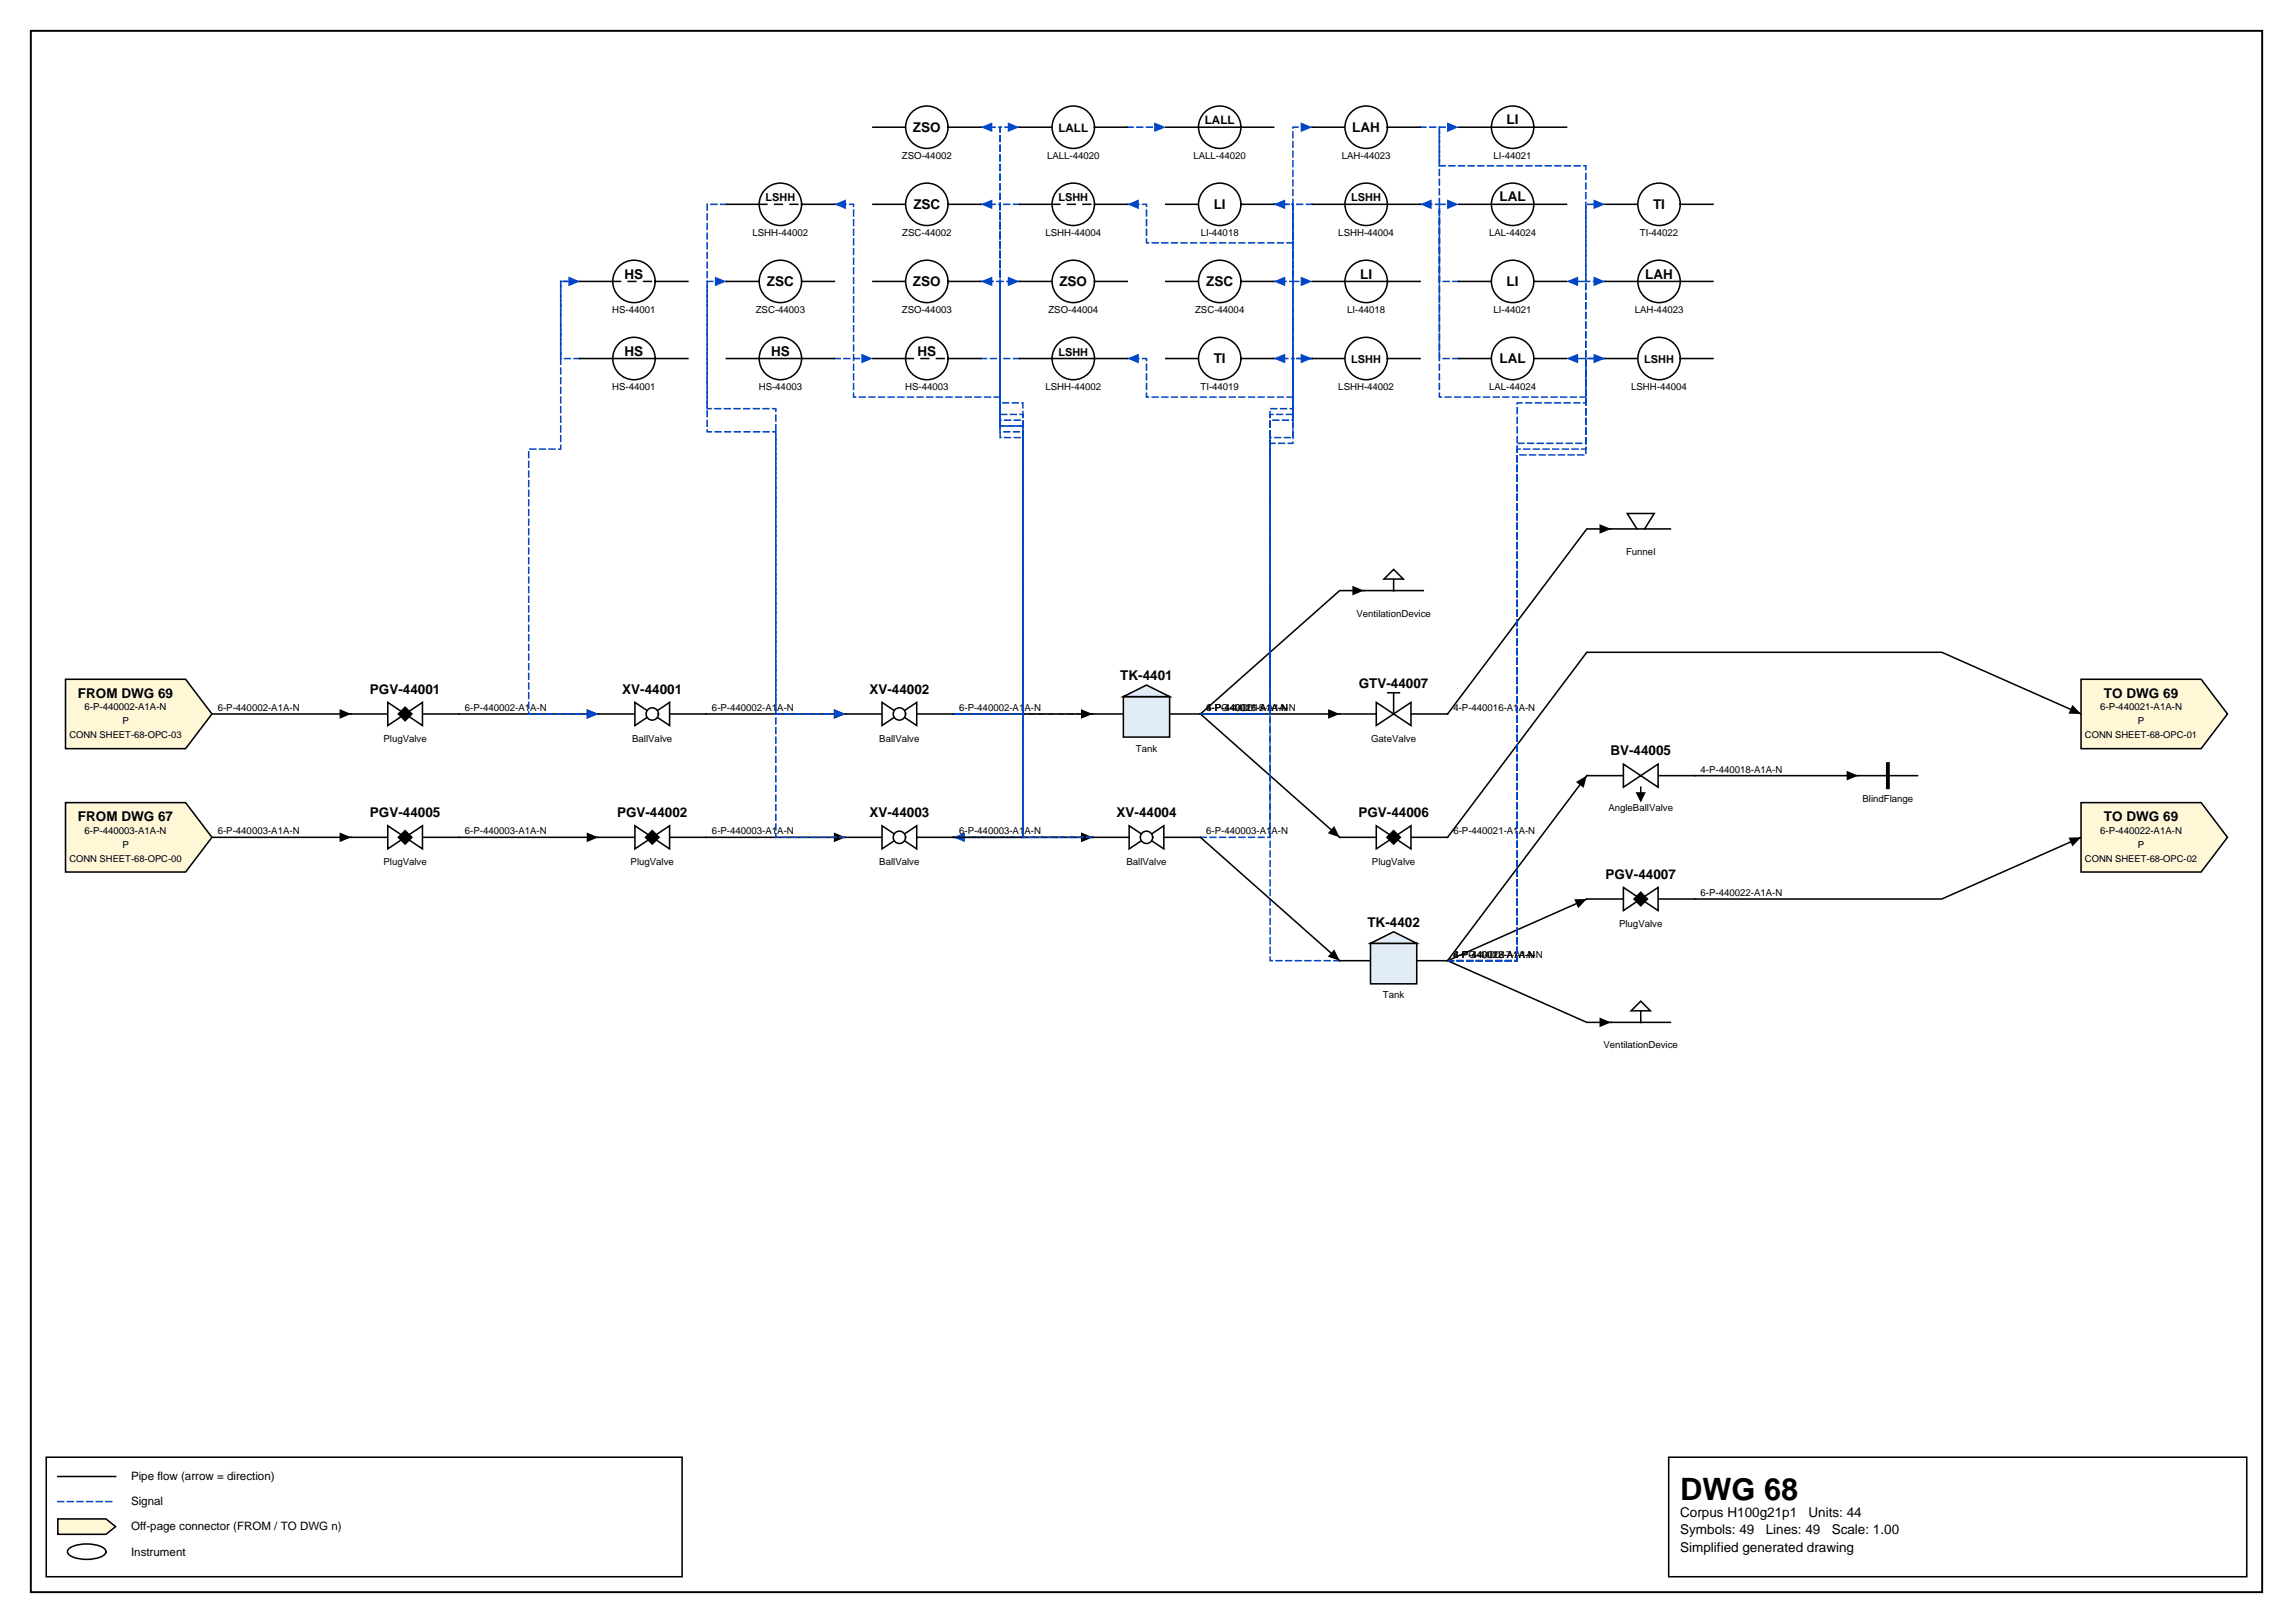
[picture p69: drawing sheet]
<svg xmlns="http://www.w3.org/2000/svg" width="420mm" height="297mm" viewBox="0 0 420 297" stroke-linecap="round" stroke-linejoin="round" font-family="sans-serif">
<defs><g id="words">
<text font-size="5.6" x="307.6" y="274.5">DWG 68</text>
<g font-size="2.5">
<text x="275.8" y="22.8">LI</text>
<text x="167.1" y="24.1">ZSO</text>
<text x="247.6" y="24.1">LAH</text>
<text x="167.2" y="38.3">ZSC</text>
<text x="222.2" y="38.3">LI</text>
<text x="274.5" y="36.9">LAL</text>
<text x="302.6" y="38.3">TI</text>
<text x="114.3" y="51">HS</text>
<text x="140.4" y="52.4">ZSC</text>
<text x="167.1" y="52.4">ZSO</text>
<text x="194" y="52.4">ZSO</text>
<text x="220.8" y="52.4">ZSC</text>
<text x="249" y="51">LI</text>
<text x="275.8" y="52.4">LI</text>
<text x="301.2" y="51">LAH</text>
<text x="114.3" y="65.1">HS</text>
<text x="141.2" y="65.1">HS</text>
<text x="168" y="65.1">HS</text>
<text x="222.2" y="66.5">TI</text>
<text x="274.5" y="66.5">LAL</text>
<text x="205.1" y="124.5">TK-4401</text>
<text x="248.8" y="125.9">GTV-44007</text>
<text x="14.3" y="127.7">FROM DWG 69</text>
<text x="67.7" y="127">PGV-44001</text>
<text x="113.9" y="127">XV-44001</text>
<text x="159.2" y="127">XV-44002</text>
<text x="385.2" y="127.7">TO DWG 69</text>
<text x="294.8" y="138.3">BV-44005</text>
<text x="67.7" y="149.5">PGV-44005</text>
<text x="113" y="149.5">PGV-44002</text>
<text x="159.2" y="149.5">XV-44003</text>
<text x="204.4" y="149.5">XV-44004</text>
<text x="248.7" y="149.5">PGV-44006</text>
<text x="14.3" y="150.3">FROM DWG 67</text>
<text x="385.2" y="150.3">TO DWG 69</text>
<text x="293.9" y="160.8">PGV-44007</text>
<text x="250.3" y="169.7">TK-4402</text>
<text x="307.6" y="277.6">Corpus H100g21p1</text>
<text x="307.6" y="280.8">Symbols: 49</text>
<text x="323.3" y="280.8">Lines: 49</text>
<text x="331.1" y="277.6">Units: 44</text>
<text x="335.3" y="280.8">Scale: 1.00</text>
<text x="307.6" y="284">Simplified generated drawing</text>
</g>
<g font-size="2.1">
<text x="220.6" y="22.8">LALL</text>
<text x="193.8" y="24.1">LALL</text>
<text x="24" y="270.9">Pipe flow (arrow = direction)</text>
<text x="24" y="275.5">Signal</text>
<text x="24" y="280.1">Off-page connector (FROM / TO DWG n)</text>
<text x="24" y="284.7">Instrument</text>
</g>
<g font-size="2">
<text x="140.2" y="36.9">LSHH</text>
<text x="193.8" y="36.9">LSHH</text>
<text x="247.4" y="36.9">LSHH</text>
<text x="193.8" y="65.1">LSHH</text>
<text x="247.4" y="66.5">LSHH</text>
<text x="301" y="66.5">LSHH</text>
</g>
<g font-size="1.8">
<text x="165.1" y="29.1">ZSO-44002</text>
<text x="191.7" y="29.1">LALL-44020</text>
<text x="218.5" y="29.1">LALL-44020</text>
<text x="245.7" y="29.1">LAH-44023</text>
<text x="273.4" y="29.1">LI-44021</text>
<text x="137.8" y="43.2">LSHH-44002</text>
<text x="165.2" y="43.2">ZSC-44002</text>
<text x="191.4" y="43.2">LSHH-44004</text>
<text x="219.8" y="43.2">LI-44018</text>
<text x="245" y="43.2">LSHH-44004</text>
<text x="272.6" y="43.2">LAL-44024</text>
<text x="300.2" y="43.2">TI-44022</text>
<text x="112.1" y="57.3">HS-44001</text>
<text x="138.4" y="57.3">ZSC-44003</text>
<text x="165.1" y="57.3">ZSO-44003</text>
<text x="191.9" y="57.3">ZSO-44004</text>
<text x="218.8" y="57.3">ZSC-44004</text>
<text x="246.6" y="57.3">LI-44018</text>
<text x="273.4" y="57.3">LI-44021</text>
<text x="299.3" y="57.3">LAH-44023</text>
<text x="112.1" y="71.4">HS-44001</text>
<text x="138.9" y="71.4">HS-44003</text>
<text x="165.7" y="71.4">HS-44003</text>
<text x="191.4" y="71.4">LSHH-44002</text>
<text x="219.8" y="71.4">TI-44019</text>
<text x="245" y="71.4">LSHH-44002</text>
<text x="272.6" y="71.4">LAL-44024</text>
<text x="298.6" y="71.4">LSHH-44004</text>
<text x="297.7" y="101.6">Funnel</text>
<text x="248.3" y="112.9">VentilationDevice</text>
<text x="15.5" y="130">6-P-440002-A1A-N</text>
<text x="39.9" y="130.1">6-P-440002-A1A-N</text>
<text x="85.1" y="130.1">6-P-440002-A1A-N</text>
<text x="130.4" y="130.1">6-P-440002-A1A-N</text>
<text x="175.6" y="130.1">6-P-440002-A1A-N</text>
<text x="220.8" y="130.1">6-P-440021-A1A-N</text>
<text x="220.8" y="130.1">4-P-440016-A1A-N</text>
<text x="220.8" y="130.1">4-PG-440015-A1A-N</text>
<text x="266.1" y="130.1">4-P-440016-A1A-N</text>
<text x="384.5" y="130">6-P-440021-A1A-N</text>
<text x="22.4" y="132.6">P</text>
<text x="70.2" y="135.8">PlugValve</text>
<text x="115.7" y="135.8">BallValve</text>
<text x="161" y="135.8">BallValve</text>
<text x="207.9" y="137.5">Tank</text>
<text x="251" y="135.8">GateValve</text>
<text x="391.4" y="132.6">P</text>
<text x="311.3" y="141.4">4-P-440018-A1A-N</text>
<text x="294.5" y="148.5">AngleBallValve</text>
<text x="341" y="146.7">BlindFlange</text>
<text x="15.5" y="152.6">6-P-440003-A1A-N</text>
<text x="22.4" y="155.1">P</text>
<text x="39.9" y="152.7">6-P-440003-A1A-N</text>
<text x="85.1" y="152.7">6-P-440003-A1A-N</text>
<text x="130.4" y="152.7">6-P-440003-A1A-N</text>
<text x="175.6" y="152.7">6-P-440003-A1A-N</text>
<text x="220.8" y="152.7">6-P-440003-A1A-N</text>
<text x="266.1" y="152.7">6-P-440021-A1A-N</text>
<text x="384.5" y="152.6">6-P-440022-A1A-N</text>
<text x="391.4" y="155.1">P</text>
<text x="70.2" y="158.4">PlugValve</text>
<text x="115.4" y="158.4">PlugValve</text>
<text x="161" y="158.4">BallValve</text>
<text x="206.2" y="158.4">BallValve</text>
<text x="251.2" y="158.4">PlugValve</text>
<text x="311.3" y="164">6-P-440022-A1A-N</text>
<text x="296.4" y="169.7">PlugValve</text>
<text x="266.1" y="175.3">6-P-440022-A1A-N</text>
<text x="266.1" y="175.3">4-P-440018-A1A-N</text>
<text x="266.1" y="175.3">4-PG-440017-A1A-N</text>
<text x="253.2" y="182.7">Tank</text>
<text x="293.6" y="191.9">VentilationDevice</text>
</g>
<g font-size="1.7">
<text x="12.7" y="135.1">CONN SHEET-68-OPC-03</text>
<text x="381.7" y="135.1">CONN SHEET-68-OPC-01</text>
<text x="12.7" y="157.7">CONN SHEET-68-OPC-00</text>
<text x="381.7" y="157.7">CONN SHEET-68-OPC-02</text>
</g>
</g></defs>
<path d="M5.6 5.6h408.6v285.8h-408.6z" fill="none" stroke="#000" stroke-width=".35"/>
<path d="M8.5 266.7h116.4v21.9h-116.4zM10.6 270.2h10.6M305.5 266.7h105.8v21.9h-105.8z" fill="none" stroke="#000" stroke-width=".28"/>
<path d="M10.6 274.8h10.6" fill="none" stroke="#0046c8" stroke-width=".28" stroke-dasharray="1.1 .7"/>
<path d="M10.6 278h8.8l1.8 1.4-1.8 1.4h-8.8z" fill="#fff7d6" stroke="#000" stroke-width=".28"/>
<path d="M12.7 283.4a6.7 6.7 0 0 1 6.3 0 .72 .72 0 0 1 0 1.2 6.7 6.7 0 0 1-6.3 0 .72 .72 0 0 1 0-1.2z" fill="none" stroke="#000" stroke-width=".28"/>
<path d="M260 23.3h3.5v7h26.8v21.2h3.6" fill="none" stroke="#0046c8" stroke-width=".28" stroke-dasharray="1.1 .7"/>
<path d="M291.7 50.6l2.2 .9-2.2 .9z" fill="#0046c8"/>
<path d="M38.8 130.7h25.5M245.3 130.7h-25.5l25.5 22.5M381 130.7l-25.5-11.3h-65l-25.5 33.8" fill="none" stroke="#000" stroke-width=".28"/>
<path d="M62.2 129.8l2.1 .9-2.1 .9zM243.2 129.8l2.1 .9-2.1 .9zM379.4 129l1.6 1.7-2.3-.1zM244.3 151.2l1 2-2.2-.7z" fill="#000"/>
<path d="M200 130.7h-12.7v-57h-4.2v-50.4h3.5" fill="none" stroke="#0046c8" stroke-width=".28" stroke-dasharray="1.1 .7"/>
<path d="M184.5 22.4l2.1 .9-2.1 .9z" fill="#0046c8"/>
<path d="M219.8 130.7h12.7v-55.9h4.2v-9.2h-3.5" fill="none" stroke="#0046c8" stroke-width=".28" stroke-dasharray="1.1 .7"/>
<path d="M233.2 65.6l2.1-.9v1.8z" fill="#0046c8"/>
<path d="M249.7 108.1h-4.4l-25.5 22.6" fill="none" stroke="#000" stroke-width=".28"/>
<path d="M247.6 107.2l2.1 .9-2.1 .9z" fill="#000"/>
<path d="M219.8 130.7h12.7v-54.9h4.2v-38.4h-3.5" fill="none" stroke="#0046c8" stroke-width=".28" stroke-dasharray="1.1 .7"/>
<path d="M233.2 37.4l2.1-.9v1.8z" fill="#0046c8"/>
<path d="M219.8 130.7h12.7v-53.8h4.2v-11.3h3.5" fill="none" stroke="#0046c8" stroke-width=".28" stroke-dasharray="1.1 .7"/>
<path d="M238.1 64.7l2.1 .9-2.1 .9z" fill="#0046c8"/>
<path d="M267.1 65.6h-3.6v-28.2h3.6" fill="none" stroke="#0046c8" stroke-width=".28" stroke-dasharray="1.1 .7"/>
<path d="M264.9 36.5l2.2 .9-2.2 .9z" fill="#0046c8"/>
<path d="M381 153.2l-25.5 11.3h-45.2" fill="none" stroke="#000" stroke-width=".28"/>
<path d="M378.7 153.3l2.3-.1-1.6 1.7z" fill="#000"/>
<path d="M267.1 51.5h-3.6v-28.2h3.6" fill="none" stroke="#0046c8" stroke-width=".28" stroke-dasharray="1.1 .7"/>
<path d="M264.9 22.4l2.2 .9-2.2 .9z" fill="#0046c8"/>
<path d="M84 153.2h25.5" fill="none" stroke="#000" stroke-width=".28"/>
<path d="M107.4 152.4l2.1 .8-2.1 .9z" fill="#000"/>
<path d="M179.6 65.6h3.5v12.4h4.2v75.2h-12.8" fill="none" stroke="#0046c8" stroke-width=".28" stroke-dasharray="1.1 .7"/>
<path d="M174.5 153.2l2.2-.8v1.7z" fill="#0046c8"/>
<path d="M84 130.7h25.5" fill="none" stroke="#000" stroke-width=".28"/>
<path d="M107.4 129.8l2.1 .9-2.1 .9z" fill="#000"/>
<path d="M186.6 37.4h-3.5v41.6h4.2v74.2h12.7" fill="none" stroke="#0046c8" stroke-width=".28" stroke-dasharray="1.1 .7"/>
<path d="M197.9 152.4l2.1 .8-2.1 .9z" fill="#0046c8"/>
<path d="M295 96.8h-4.5l-25.5 33.9" fill="none" stroke="#000" stroke-width=".28"/>
<path d="M292.8 95.9l2.2 .9-2.2 .9z" fill="#000"/>
<path d="M206.4 23.3h7" fill="none" stroke="#0046c8" stroke-width=".28" stroke-dasharray="1.1 .7"/>
<path d="M211.3 22.4l2.1 .9-2.1 .9z" fill="#0046c8"/>
<path d="M38.8 153.2h25.5" fill="none" stroke="#000" stroke-width=".28"/>
<path d="M62.2 152.4l2.1 .8-2.1 .9z" fill="#000"/>
<path d="M245.3 175.8h-12.8v-95.7h4.2v-56.8h3.5" fill="none" stroke="#0046c8" stroke-width=".28" stroke-dasharray="1.1 .7"/>
<path d="M238.1 22.4l2.1 .9-2.1 .9z" fill="#0046c8"/>
<path d="M265 175.8h12.8v-94.7h12.5v-15.5h-3.5" fill="none" stroke="#0046c8" stroke-width=".28" stroke-dasharray="1.1 .7"/>
<path d="M286.8 65.6l2.1-.9v1.8z" fill="#0046c8"/>
<path d="M290.5 164.5l-25.5 11.3" fill="none" stroke="#000" stroke-width=".28"/>
<path d="M288.2 164.6l2.3-.1-1.6 1.7z" fill="#000"/>
<path d="M265 175.8h12.8v-93.6h12.5v-30.7h-3.5" fill="none" stroke="#0046c8" stroke-width=".28" stroke-dasharray="1.1 .7"/>
<path d="M286.8 51.5l2.1-.9v1.8z" fill="#0046c8"/>
<path d="M290.5 142l-25.5 33.8 25.5 11.3h4.5" fill="none" stroke="#000" stroke-width=".28"/>
<path d="M288.5 143.1l2-1.1-.6 2.2zM292.8 186.2l2.2 .9-2.2 .9z" fill="#000"/>
<path d="M265 175.8h12.8v-92.5h12.5v-17.7h3.6" fill="none" stroke="#0046c8" stroke-width=".28" stroke-dasharray="1.1 .7"/>
<path d="M291.7 64.7l2.2 .9-2.2 .9z" fill="#0046c8"/>
<path d="M265 175.8h12.8v-102.1h12.5v-36.3h3.6" fill="none" stroke="#0046c8" stroke-width=".28" stroke-dasharray="1.1 .7"/>
<path d="M291.7 36.5l2.2 .9-2.2 .9z" fill="#0046c8"/>
<path d="M129.3 130.7h25.5" fill="none" stroke="#000" stroke-width=".28"/>
<path d="M152.7 129.8l2.1 .9-2.1 .9z" fill="#000"/>
<path d="M152.8 65.6h7" fill="none" stroke="#0046c8" stroke-width=".28" stroke-dasharray="1.1 .7"/>
<path d="M157.7 64.7l2.1 .9-2.1 .9z" fill="#0046c8"/>
<path d="M310.3 142h29.9" fill="none" stroke="#000" stroke-width=".28"/>
<path d="M338.1 141.1l2.1 .9-2.1 .8z" fill="#000"/>
<path d="M233.2 37.4h3.5v14.1h3.5" fill="none" stroke="#0046c8" stroke-width=".28" stroke-dasharray="1.1 .7"/>
<path d="M238.1 50.6l2.1 .9-2.1 .9z" fill="#0046c8"/>
<path d="M133 37.4h-3.5v37.4h12.5v55.9h12.8" fill="none" stroke="#0046c8" stroke-width=".28" stroke-dasharray="1.1 .7"/>
<path d="M152.7 129.8l2.1 .9-2.1 .9z" fill="#0046c8"/>
<path d="M186.6 65.6h-3.5v7.1h-26.8v-35.3h-3.5" fill="none" stroke="#0046c8" stroke-width=".28" stroke-dasharray="1.1 .7"/>
<path d="M152.8 37.4l2.1-.9v1.8z" fill="#0046c8"/>
<path d="M174.5 130.7h25.5" fill="none" stroke="#000" stroke-width=".28"/>
<path d="M197.9 129.8l2.1 .9-2.1 .9z" fill="#000"/>
<path d="M174.5 130.7h12.8v-54.9h-4.2v-38.4h-3.5" fill="none" stroke="#0046c8" stroke-width=".28" stroke-dasharray="1.1 .7"/>
<path d="M179.6 37.4l2.1-.9v1.8z" fill="#0046c8"/>
<path d="M174.5 130.7h12.8v-53.8h-4.2v-53.6h-3.5" fill="none" stroke="#0046c8" stroke-width=".28" stroke-dasharray="1.1 .7"/>
<path d="M179.6 23.3l2.1-.9v1.8z" fill="#0046c8"/>
<path d="M240.2 65.6h-3.5v7.1h-26.8v-7.1h-3.5" fill="none" stroke="#0046c8" stroke-width=".28" stroke-dasharray="1.1 .7"/>
<path d="M206.4 65.6l2.1-.9v1.8z" fill="#0046c8"/>
<path d="M293.9 65.6h-3.6v7.1h-26.8v-35.3h-3.5" fill="none" stroke="#0046c8" stroke-width=".28" stroke-dasharray="1.1 .7"/>
<path d="M260 37.4l2.1-.9v1.8z" fill="#0046c8"/>
<path d="M129.3 153.2h25.5" fill="none" stroke="#000" stroke-width=".28"/>
<path d="M152.7 152.4l2.1 .8-2.1 .9z" fill="#000"/>
<path d="M106.2 65.6h-3.5v-14.1h3.5" fill="none" stroke="#0046c8" stroke-width=".28" stroke-dasharray="1.1 .7"/>
<path d="M104.1 50.6l2.1 .9-2.1 .9z" fill="#0046c8"/>
<path d="M174.5 153.2h12.8v-75.2h-4.2v-26.5h-3.5" fill="none" stroke="#0046c8" stroke-width=".28" stroke-dasharray="1.1 .7"/>
<path d="M179.6 51.5l2.1-.9v1.8z" fill="#0046c8"/>
<path d="M154.8 153.2h-12.8v-74.2h-12.5v-27.5h3.5" fill="none" stroke="#0046c8" stroke-width=".28" stroke-dasharray="1.1 .7"/>
<path d="M130.9 50.6l2.1 .9-2.1 .9z" fill="#0046c8"/>
<path d="M174.5 153.2h25.5" fill="none" stroke="#000" stroke-width=".28"/>
<path d="M197.9 152.4l2.1 .8-2.1 .9z" fill="#000"/>
<path d="M200 153.2h-12.7v-73.1h-4.2v-28.6h3.5" fill="none" stroke="#0046c8" stroke-width=".28" stroke-dasharray="1.1 .7"/>
<path d="M184.5 50.6l2.1 .9-2.1 .9z" fill="#0046c8"/>
<path d="M219.8 153.2h12.7v-72.1h4.2v-29.6h-3.5" fill="none" stroke="#0046c8" stroke-width=".28" stroke-dasharray="1.1 .7"/>
<path d="M233.2 51.5l2.1-.9v1.8z" fill="#0046c8"/>
<path d="M219.8 153.2l25.5 22.6" fill="none" stroke="#000" stroke-width=".28"/>
<path d="M244.3 173.8l1 2-2.2-.7z" fill="#000"/>
<path d="M106.2 51.5h-3.5v30.7h-5.9v48.5h12.7" fill="none" stroke="#0046c8" stroke-width=".28" stroke-dasharray="1.1 .7"/>
<path d="M107.4 129.8l2.1 .9-2.1 .9z" fill="#0046c8"/>
<path d="M240.2 37.4h-3.5v7h-26.8v-7h-3.5" fill="none" stroke="#0046c8" stroke-width=".28" stroke-dasharray="1.1 .7"/>
<path d="M206.4 37.4l2.1-.9v1.8z" fill="#0046c8"/>
<path d="M240.2 23.3h6M254 23.3h6M340.2 142h10.9" fill="none" stroke="#000" stroke-width=".28"/>
<path d="M345.6 139.8v4.3" fill="none" stroke="#000" stroke-width=".71"/>
<circle cx="250.1" cy="23.3" r="3.9" fill="#fff" stroke="#000" stroke-width=".28"/>
<path d="M12 124.3h22l4.8 6.4-4.8 6.3h-22z" fill="#fff7d6" stroke="#000" stroke-width=".28"/>
<path d="M245.3 153.2h6.7M258.3 153.2h6.7" fill="none" stroke="#000" stroke-width=".28"/>
<path d="M252 151.1l6.3 4.3v-4.3l-6.3 4.3z" fill="#fff" stroke="#000" stroke-width=".28"/>
<path d="M255.1 152l1.3 1.2-1.3 1.3-1.2-1.3z" fill="#000" stroke="#000" stroke-width=".28"/>
<path d="M200 130.7h5.7M214.1 130.7h5.7" fill="none" stroke="#000" stroke-width=".28"/>
<g fill="#e2ecf7" stroke="#000" stroke-width=".28">
<path d="M205.7 127.5h8.4v7.4h-8.4z"/>
<path d="M205.7 127.5l4.2-2.1 4.2 2.1z"/>
</g>
<path d="M267.1 65.6h5.9M280.8 65.6h6" fill="none" stroke="#000" stroke-width=".28"/>
<circle cx="276.9" cy="65.6" r="3.9" fill="#fff" stroke="#000" stroke-width=".28"/>
<path d="M290.5 164.5h6.7M303.6 164.5h6.7" fill="none" stroke="#000" stroke-width=".28"/>
<path d="M297.2 162.4l6.4 4.3v-4.3l-6.4 4.3z" fill="#fff" stroke="#000" stroke-width=".28"/>
<path d="M300.4 163.3l1.2 1.2-1.2 1.3-1.2-1.3z" fill="#000" stroke="#000" stroke-width=".28"/>
<path d="M267.1 51.5h5.9M280.8 51.5h6" fill="none" stroke="#000" stroke-width=".28"/>
<circle cx="276.9" cy="51.5" r="3.9" fill="#fff" stroke="#000" stroke-width=".28"/>
<path d="M64.3 153.2h6.7M77.3 153.2h6.7" fill="none" stroke="#000" stroke-width=".28"/>
<path d="M71 151.1l6.3 4.3v-4.3l-6.3 4.3z" fill="#fff" stroke="#000" stroke-width=".28"/>
<path d="M74.2 152l1.2 1.2-1.2 1.3-1.3-1.3z" fill="#000" stroke="#000" stroke-width=".28"/>
<path d="M186.6 51.5h6M200.4 51.5h6" fill="none" stroke="#000" stroke-width=".28"/>
<circle cx="196.5" cy="51.5" r="3.9" fill="#fff" stroke="#000" stroke-width=".28"/>
<path d="M159.8 65.6h6M173.6 65.6h6" fill="none" stroke="#000" stroke-width=".28"/>
<circle cx="169.7" cy="65.6" r="3.9" fill="#fff" stroke="#000" stroke-width=".28"/>
<path d="M165.8 65.6h1.4M168.6 65.6h1.4M171.4 65.6h1.5M64.3 130.7h6.7M77.3 130.7h6.7" fill="none" stroke="#000" stroke-width=".28"/>
<path d="M71 128.6l6.3 4.2v-4.2l-6.3 4.2z" fill="#fff" stroke="#000" stroke-width=".28"/>
<path d="M74.2 129.4l1.2 1.3-1.2 1.2-1.3-1.2z" fill="#000" stroke="#000" stroke-width=".28"/>
<path d="M186.6 37.4h6M200.4 37.4h6" fill="none" stroke="#000" stroke-width=".28"/>
<circle cx="196.5" cy="37.4" r="3.9" fill="#fff" stroke="#000" stroke-width=".28"/>
<path d="M192.6 37.4h1.4M195.4 37.4h1.4M198.3 37.4h1.4M159.8 51.5h6M173.6 51.5h6" fill="none" stroke="#000" stroke-width=".28"/>
<circle cx="169.7" cy="51.5" r="3.9" fill="#fff" stroke="#000" stroke-width=".28"/>
<path d="M381 146.9h22l4.8 6.3-4.8 6.4h-22z" fill="#fff7d6" stroke="#000" stroke-width=".28"/>
<path d="M245.3 130.7h6.7M258.3 130.7h6.7" fill="none" stroke="#000" stroke-width=".28"/>
<path d="M252 128.6l6.3 4.2v-4.2l-6.3 4.2z" fill="#fff" stroke="#000" stroke-width=".28"/>
<path d="M159.8 37.4h6M173.6 37.4h6M254.1 126.8h2.1M255.1 126.8v3.9" fill="none" stroke="#000" stroke-width=".28"/>
<circle cx="169.7" cy="37.4" r="3.9" fill="#fff" stroke="#000" stroke-width=".28"/>
<path d="M186.6 23.3h6M200.4 23.3h6" fill="none" stroke="#000" stroke-width=".28"/>
<circle cx="196.5" cy="23.3" r="3.9" fill="#fff" stroke="#000" stroke-width=".28"/>
<g fill="#fff7d6" stroke="#000" stroke-width=".28">
<path d="M12 146.9h22l4.8 6.3-4.8 6.4h-22z"/>
<path d="M381 124.3h22l4.8 6.4-4.8 6.3h-22z"/>
</g>
<path d="M159.8 23.3h6M173.6 23.3h6" fill="none" stroke="#000" stroke-width=".28"/>
<circle cx="169.7" cy="23.3" r="3.9" fill="#fff" stroke="#000" stroke-width=".28"/>
<path d="M267.1 37.4h5.9M280.8 37.4h6" fill="none" stroke="#000" stroke-width=".28"/>
<circle cx="276.9" cy="37.4" r="3.9" fill="#fff" stroke="#000" stroke-width=".28"/>
<path d="M273 37.4h7.8M213.4 65.6h6M227.2 65.6h6" fill="none" stroke="#000" stroke-width=".28"/>
<circle cx="223.3" cy="65.6" r="3.9" fill="#fff" stroke="#000" stroke-width=".28"/>
<path d="M213.4 51.5h6M227.2 51.5h6" fill="none" stroke="#000" stroke-width=".28"/>
<circle cx="223.3" cy="51.5" r="3.9" fill="#fff" stroke="#000" stroke-width=".28"/>
<path d="M245.3 175.8h5.6M259.4 175.8h5.6" fill="none" stroke="#000" stroke-width=".28"/>
<g fill="#e2ecf7" stroke="#000" stroke-width=".28">
<path d="M250.9 172.6h8.5v7.5h-8.5z"/>
<path d="M250.9 172.6l4.2-2.1 4.3 2.1z"/>
</g>
<path d="M109.5 130.7h6.7M122.6 130.7h6.7" fill="none" stroke="#000" stroke-width=".28"/>
<g fill="#fff" stroke="#000" stroke-width=".28">
<path d="M116.2 128.6l6.4 4.2v-4.2l-6.4 4.2z"/>
<circle cx="119.4" cy="130.7" r="1.13"/>
</g>
<path d="M267.1 23.3h5.9M280.8 23.3h6" fill="none" stroke="#000" stroke-width=".28"/>
<circle cx="276.9" cy="23.3" r="3.9" fill="#fff" stroke="#000" stroke-width=".28"/>
<path d="M273 23.3h7.8M133 65.6h6M146.8 65.6h6" fill="none" stroke="#000" stroke-width=".28"/>
<circle cx="142.9" cy="65.6" r="3.9" fill="#fff" stroke="#000" stroke-width=".28"/>
<path d="M139 65.6h7.8M249.7 108.1h10.9M255.1 106v2.1" fill="none" stroke="#000" stroke-width=".28"/>
<path d="M255.1 104.2l1.8 1.8h-3.5z" fill="#fff" stroke="#000" stroke-width=".28"/>
<path d="M133 51.5h6M146.8 51.5h6" fill="none" stroke="#000" stroke-width=".28"/>
<circle cx="142.9" cy="51.5" r="3.9" fill="#fff" stroke="#000" stroke-width=".28"/>
<path d="M290.5 142h6.7M303.6 142h6.7" fill="none" stroke="#000" stroke-width=".28"/>
<path d="M297.2 139.8l6.4 4.3v-4.3l-6.4 4.3z" fill="#fff" stroke="#000" stroke-width=".28"/>
<path d="M213.4 37.4h6M227.2 37.4h6M300.4 144.1v1.4" fill="none" stroke="#000" stroke-width=".28"/>
<path d="M299.7 145.1h1.4l-.7 1.4z" fill="#000" stroke="#000" stroke-width=".28"/>
<circle cx="223.3" cy="37.4" r="3.9" fill="#fff" stroke="#000" stroke-width=".28"/>
<path d="M295 187.1h10.8M300.4 185v2.1" fill="none" stroke="#000" stroke-width=".28"/>
<path d="M300.4 183.2l1.8 1.8h-3.6z" fill="#fff" stroke="#000" stroke-width=".28"/>
<path d="M295 96.8h4.7M301.1 96.8h4.7" fill="none" stroke="#000" stroke-width=".28"/>
<path d="M297.9 94h5l-1.8 2.8h-1.4z" fill="#fff" stroke="#000" stroke-width=".28"/>
<path d="M133 37.4h6M146.8 37.4h6" fill="none" stroke="#000" stroke-width=".28"/>
<circle cx="142.9" cy="37.4" r="3.9" fill="#fff" stroke="#000" stroke-width=".28"/>
<path d="M139 37.4h1.4M141.8 37.4h1.4M144.6 37.4h1.4M186.6 65.6h6M200.4 65.6h6" fill="none" stroke="#000" stroke-width=".28"/>
<circle cx="196.5" cy="65.6" r="3.9" fill="#fff" stroke="#000" stroke-width=".28"/>
<path d="M192.6 65.6h7.8M154.8 130.7h6.7M167.8 130.7h6.7" fill="none" stroke="#000" stroke-width=".28"/>
<g fill="#fff" stroke="#000" stroke-width=".28">
<path d="M161.5 128.6l6.3 4.2v-4.2l-6.3 4.2z"/>
<circle cx="164.7" cy="130.7" r="1.13"/>
</g>
<path d="M213.4 23.3h6M227.2 23.3h6" fill="none" stroke="#000" stroke-width=".28"/>
<circle cx="223.3" cy="23.3" r="3.9" fill="#fff" stroke="#000" stroke-width=".28"/>
<path d="M219.4 23.3h7.8M240.2 65.6h6M254 65.6h6" fill="none" stroke="#000" stroke-width=".28"/>
<circle cx="250.1" cy="65.6" r="3.9" fill="#fff" stroke="#000" stroke-width=".28"/>
<path d="M293.9 65.6h6M307.6 65.6h6" fill="none" stroke="#000" stroke-width=".28"/>
<circle cx="303.7" cy="65.6" r="3.9" fill="#fff" stroke="#000" stroke-width=".28"/>
<path d="M109.5 153.2h6.7M122.6 153.2h6.7" fill="none" stroke="#000" stroke-width=".28"/>
<path d="M116.2 151.1l6.4 4.3v-4.3l-6.4 4.3z" fill="#fff" stroke="#000" stroke-width=".28"/>
<path d="M119.4 152l1.2 1.2-1.2 1.3-1.2-1.3z" fill="#000" stroke="#000" stroke-width=".28"/>
<path d="M106.2 65.6h6M119.9 65.6h6" fill="none" stroke="#000" stroke-width=".28"/>
<circle cx="116.1" cy="65.6" r="3.9" fill="#fff" stroke="#000" stroke-width=".28"/>
<path d="M112.2 65.6h7.7M154.8 153.2h6.7M167.8 153.2h6.7" fill="none" stroke="#000" stroke-width=".28"/>
<g fill="#fff" stroke="#000" stroke-width=".28">
<path d="M161.5 151.1l6.3 4.3v-4.3l-6.3 4.3z"/>
<circle cx="164.7" cy="153.2" r="1.13"/>
</g>
<path d="M293.9 51.5h6M307.6 51.5h6" fill="none" stroke="#000" stroke-width=".28"/>
<circle cx="303.7" cy="51.5" r="3.9" fill="#fff" stroke="#000" stroke-width=".28"/>
<path d="M299.9 51.5h7.7M200 153.2h6.7M213.1 153.2h6.7" fill="none" stroke="#000" stroke-width=".28"/>
<g fill="#fff" stroke="#000" stroke-width=".28">
<path d="M206.7 151.1l6.4 4.3v-4.3l-6.4 4.3z"/>
<circle cx="209.9" cy="153.2" r="1.13"/>
</g>
<path d="M293.9 37.4h6M307.6 37.4h6" fill="none" stroke="#000" stroke-width=".28"/>
<circle cx="303.7" cy="37.4" r="3.9" fill="#fff" stroke="#000" stroke-width=".28"/>
<path d="M106.2 51.5h6M119.9 51.5h6" fill="none" stroke="#000" stroke-width=".28"/>
<circle cx="116.1" cy="51.5" r="3.9" fill="#fff" stroke="#000" stroke-width=".28"/>
<path d="M112.2 51.5h1.4M115 51.5h1.4M117.8 51.5h1.4M240.2 51.5h6M254 51.5h6" fill="none" stroke="#000" stroke-width=".28"/>
<circle cx="250.1" cy="51.5" r="3.9" fill="#fff" stroke="#000" stroke-width=".28"/>
<path d="M240.2 37.4h6M254 37.4h6M246.2 51.5h7.8" fill="none" stroke="#000" stroke-width=".28"/>
<circle cx="250.1" cy="37.4" r="3.9" fill="#fff" stroke="#000" stroke-width=".28"/>
<path d="M246.2 37.4h7.8" fill="none" stroke="#000" stroke-width=".28"/>
<use href="#words"/>
</svg>
